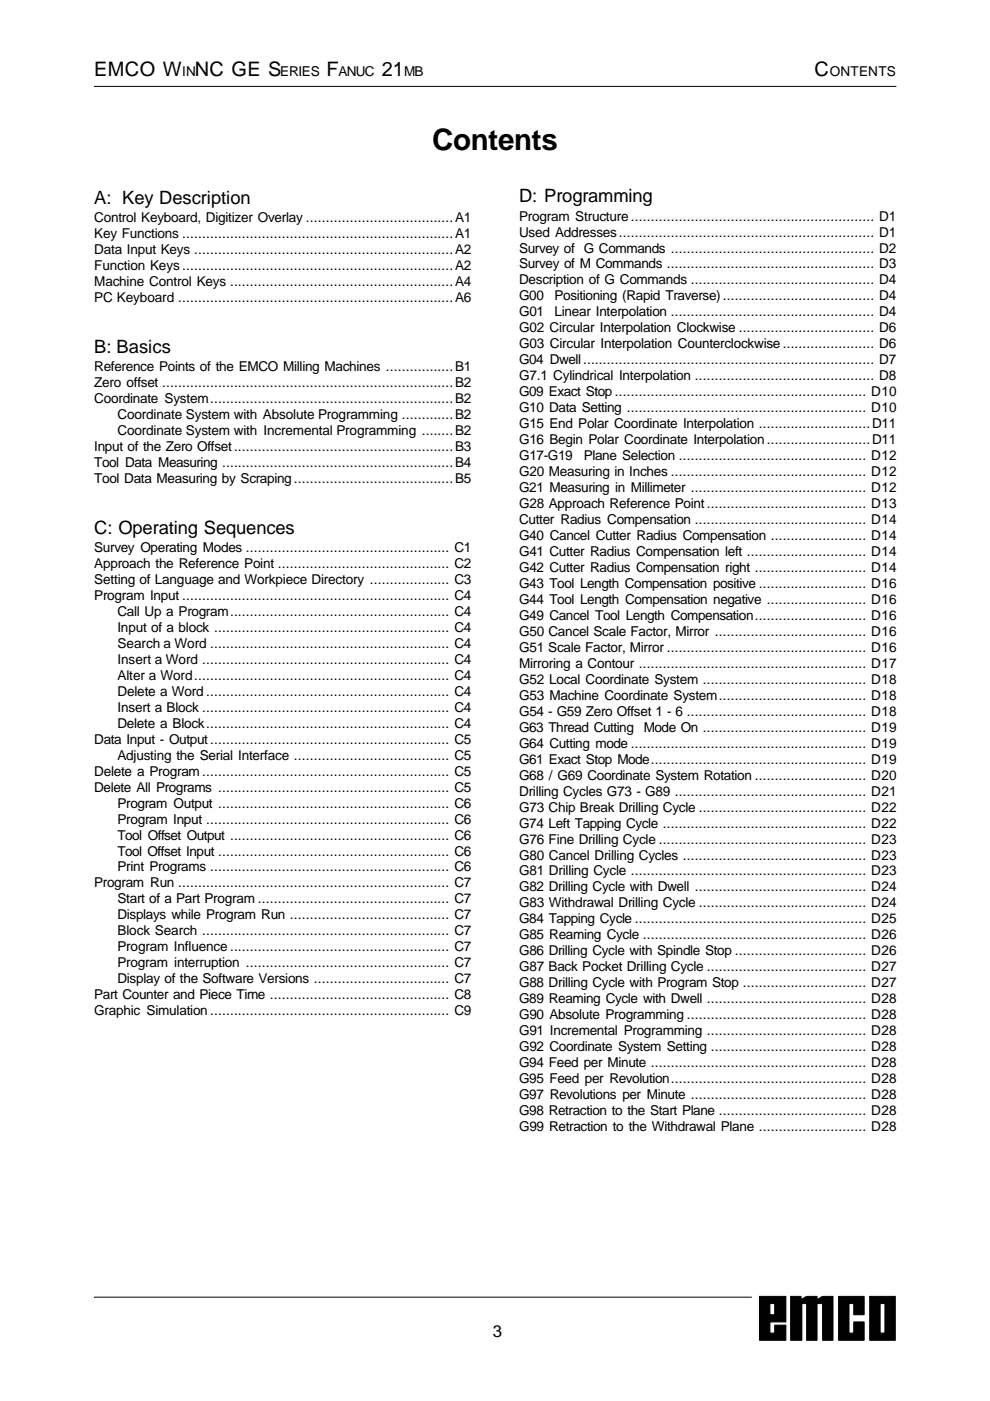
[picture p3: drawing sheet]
<svg xmlns="http://www.w3.org/2000/svg" width="210mm" height="297mm" viewBox="0 0 210 297" stroke-linecap="round" stroke-linejoin="round" font-family="sans-serif">
<defs><g id="words">
<text font-size="6.3" x="91.6" y="31.9">Contents</text>
<g font-size="4.2">
<text x="20" y="16.1">EMCO W NC GE S</text>
<text x="69.3" y="16.1">F</text>
<text x="80.9" y="16.1">21</text>
<text x="172.7" y="16.1">C</text>
</g>
<g font-size="3.9">
<text x="20" y="43.2">A: Key Description</text>
<text x="110.1" y="42.9">D: Programming</text>
<text x="20" y="74.9">B: Basics</text>
<text x="20" y="113.3">C: Operating Sequences</text>
</g>
<text font-size="3.6" x="104.5" y="283.5">3</text>
<g font-size="2.9">
<text x="38.6" y="16.1">IN</text>
<text x="59.4" y="16.1">ERIES</text>
<text x="71.8" y="16.1">ANUC</text>
<text x="85.7" y="16.1">MB</text>
<text x="175.9" y="16.1">ONTENTS</text>
<text x="20" y="47.1">Control Keyboard, Digitizer Overlay .....................................A1</text>
<text x="110.1" y="46.8">Program Structure............................................................. D1</text>
<text x="20" y="50.5">Key Functions ....................................................................A1</text>
<text x="20" y="53.9">Data Input Keys .................................................................A2</text>
<text x="110.1" y="50.2">Used Addresses................................................................ D1</text>
<text x="110.1" y="53.5">Survey of G Commands ................................................... D2</text>
<text x="20" y="57.3">Function Keys....................................................................A2</text>
<text x="110.1" y="56.9">Survey of M Commands .................................................... D3</text>
<text x="20" y="64">PC Keyboard .....................................................................A6</text>
<text x="20" y="60.6">Machine Control Keys ........................................................A4</text>
<text x="110.1" y="60.3">Description of G Commands .............................................. D4</text>
<text x="110.1" y="63.7">G00</text>
<text x="117.6" y="63.7">Positioning (Rapid Traverse)...................................... D4</text>
<text x="110.1" y="67.1">G01</text>
<text x="110.1" y="70.5">G02 Circular Interpolation Clockwise .................................. D6</text>
<text x="117.6" y="67.1">Linear Interpolation ................................................... D4</text>
<text x="110.1" y="73.9">G03 Circular Interpolation Counterclockwise....................... D6</text>
<text x="110.1" y="77.2">G04 Dwell......................................................................... D7</text>
<text x="20" y="78.6">Reference Points of the EMCO Milling Machines .................B1</text>
<text x="20" y="82">Zero offset .........................................................................B2</text>
<text x="110.1" y="80.6">G7.1 Cylindrical Interpolation ............................................. D8</text>
<text x="20" y="85.4">Coordinate System.............................................................B2</text>
<text x="24.9" y="88.8">Coordinate System with Absolute Programming .............B2</text>
<text x="110.1" y="84">G09 Exact Stop ............................................................... D10</text>
<text x="110.1" y="87.4">G10 Data Setting ............................................................ D10</text>
<text x="20" y="95.5">Input of the Zero Offset.......................................................B3</text>
<text x="24.9" y="92.1">Coordinate System with Incremental Programming ........B2</text>
<text x="110.1" y="90.8">G15 End Polar Coordinate Interpolation ............................D11</text>
<text x="110.1" y="94.2">G16 Begin Polar Coordinate Interpolation..........................D11</text>
<text x="20" y="98.9">Tool Data Measuring ..........................................................B4</text>
<text x="110.1" y="97.6">G17-G19</text>
<text x="110.1" y="101">G20 Measuring in Inches ................................................. D12</text>
<text x="123.8" y="97.6">Plane Selection ............................................... D12</text>
<text x="20" y="102.3">Tool Data Measuring by Scraping........................................B5</text>
<text x="110.1" y="104.3">G21 Measuring in Millimeter ............................................ D12</text>
<text x="110.1" y="107.7">G28 Approach Reference Point........................................ D13</text>
<text x="110.1" y="111.1">Cutter Radius Compensation ........................................... D14</text>
<text x="20" y="117">Survey Operating Modes ................................................... C1</text>
<text x="110.1" y="114.5">G40 Cancel Cutter Radius Compensation ........................ D14</text>
<text x="110.1" y="117.9">G41 Cutter Radius Compensation left .............................. D14</text>
<text x="20" y="120.4">Approach the Reference Point ........................................... C2</text>
<text x="20" y="123.8">Setting of Language and Workpiece Directory .................... C3</text>
<text x="110.1" y="121.3">G42 Cutter Radius Compensation right ............................ D14</text>
<text x="110.1" y="124.7">G43 Tool Length Compensation positive ........................... D16</text>
<text x="20" y="127.2">Program Input ................................................................... C4</text>
<text x="24.9" y="130.6">Call Up a Program....................................................... C4</text>
<text x="110.1" y="128">G44 Tool Length Compensation negative ......................... D16</text>
<text x="110.1" y="131.4">G49 Cancel Tool Length Compensation............................ D16</text>
<text x="24.9" y="134">Input of a block ........................................................... C4</text>
<text x="24.9" y="137.4">Search a Word ............................................................ C4</text>
<text x="110.1" y="134.8">G50 Cancel Scale Factor, Mirror ...................................... D16</text>
<text x="24.9" y="140.7">Insert a Word .............................................................. C4</text>
<text x="110.1" y="138.2">G51 Scale Factor, Mirror .................................................. D16</text>
<text x="110.1" y="141.6">Mirroring a Contour ......................................................... D17</text>
<text x="24.9" y="144.1">Alter a Word................................................................ C4</text>
<text x="24.9" y="147.5">Delete a Word............................................................. C4</text>
<text x="110.1" y="145">G52 Local Coordinate System ......................................... D18</text>
<text x="110.1" y="148.4">G53 Machine Coordinate System..................................... D18</text>
<text x="24.9" y="150.9">Insert a Block .............................................................. C4</text>
<text x="24.9" y="154.3">Delete a Block............................................................. C4</text>
<text x="110.1" y="151.8">G54 - G59 Zero Offset 1 - 6 ............................................. D18</text>
<text x="110.1" y="155.1">G63 Thread Cutting</text>
<text x="136.5" y="155.1">Mode On ......................................... D19</text>
<text x="20" y="157.7">Data Input - Output............................................................ C5</text>
<text x="24.9" y="161.1">Adjusting the Serial Interface ....................................... C5</text>
<text x="110.1" y="158.5">G64 Cutting mode ........................................................... D19</text>
<text x="110.1" y="161.9">G61 Exact Stop Mode...................................................... D19</text>
<text x="20" y="164.5">Delete a Program.............................................................. C5</text>
<text x="20" y="167.8">Delete All Programs .......................................................... C5</text>
<text x="110.1" y="165.3">G68 / G69 Coordinate System Rotation ............................ D20</text>
<text x="24.9" y="171.2">Program Output .......................................................... C6</text>
<text x="110.1" y="168.7">Drilling Cycles G73 - G89 ................................................ D21</text>
<text x="110.1" y="172.1">G73 Chip Break Drilling Cycle .......................................... D22</text>
<text x="24.9" y="174.6">Program Input ............................................................. C6</text>
<text x="24.9" y="178">Tool Offset Output ....................................................... C6</text>
<text x="110.1" y="175.5">G74 Left Tapping Cycle ................................................... D22</text>
<text x="110.1" y="178.8">G76 Fine Drilling Cycle .................................................... D23</text>
<text x="24.9" y="181.4">Tool Offset Input .......................................................... C6</text>
<text x="24.9" y="184.8">Print Programs ............................................................ C6</text>
<text x="110.1" y="182.2">G80 Cancel Drilling Cycles .............................................. D23</text>
<text x="110.1" y="185.6">G81 Drilling Cycle ........................................................... D23</text>
<text x="20" y="188.2">Program Run .................................................................... C7</text>
<text x="24.9" y="191.5">Start of a Part Program ................................................ C7</text>
<text x="110.1" y="189">G82 Drilling Cycle with Dwell ........................................... D24</text>
<text x="24.9" y="194.9">Displays while Program Run ........................................ C7</text>
<text x="110.1" y="192.4">G83 Withdrawal Drilling Cycle .......................................... D24</text>
<text x="110.1" y="195.8">G84 Tapping Cycle .......................................................... D25</text>
<text x="24.9" y="198.3">Block Search .............................................................. C7</text>
<text x="24.9" y="201.7">Program Influence....................................................... C7</text>
<text x="110.1" y="199.2">G85 Reaming Cycle ........................................................ D26</text>
<text x="110.1" y="202.6">G86 Drilling Cycle with Spindle Stop ................................. D26</text>
<text x="24.9" y="205.1">Program interruption ................................................... C7</text>
<text x="24.9" y="208.5">Display of the Software Versions .................................. C7</text>
<text x="110.1" y="205.9">G87 Back Pocket Drilling Cycle ........................................ D27</text>
<text x="110.1" y="209.3">G88 Drilling Cycle with Program Stop ............................... D27</text>
<text x="20" y="211.9">Part Counter and Piece Time ............................................. C8</text>
<text x="20" y="215.3">Graphic Simulation............................................................ C9</text>
<text x="110.1" y="212.7">G89 Reaming Cycle with Dwell ........................................ D28</text>
<text x="110.1" y="216.1">G90 Absolute Programming ............................................. D28</text>
<text x="110.1" y="219.5">G91 Incremental Programming ........................................ D28</text>
<text x="110.1" y="222.9">G92 Coordinate System Setting ....................................... D28</text>
<text x="110.1" y="226.3">G94 Feed per Minute ...................................................... D28</text>
<text x="110.1" y="229.6">G95 Feed per Revolution................................................. D28</text>
<text x="110.1" y="233">G97 Revolutions per Minute ............................................ D28</text>
<text x="110.1" y="236.4">G98 Retraction to the Start Plane ..................................... D28</text>
<text x="110.1" y="239.8">G99 Retraction to the Withdrawal Plane ........................... D28</text>
</g>
</g></defs>
<path d="M20 18.3h170M20 275h139.3" fill="none" stroke="#000" stroke-width=".21"/>
<g fill="#000" stroke="#000" stroke-width=".21">
<path d="M161 274.9h5.6v5.4h-3.4v2.3h1.1v-1.6h2.3v3.2h-5.6zM163.2 276.4v2.4h1.1v-2.4z" fill-rule="evenodd"/>
<path d="M167.6 274.9h2.2v.6l1.2-.6h2.2v.6l1.2-.6h2.2v9.3h-2.2v-7.8h-1.2v7.8h-2.2v-7.8h-1v7.8h-2.4z" fill-rule="evenodd"/>
<path d="M177.8 274.9h5.4v3.9h-2.2v-2.4h-1v6.2h1v-2.3h2.2v3.9h-5.4z" fill-rule="evenodd"/>
<path d="M184.4 274.9h5.4v9.3h-5.4zM186.6 276.4v6.2h1v-6.2z" fill-rule="evenodd"/>
</g>
<use href="#words"/>
</svg>
